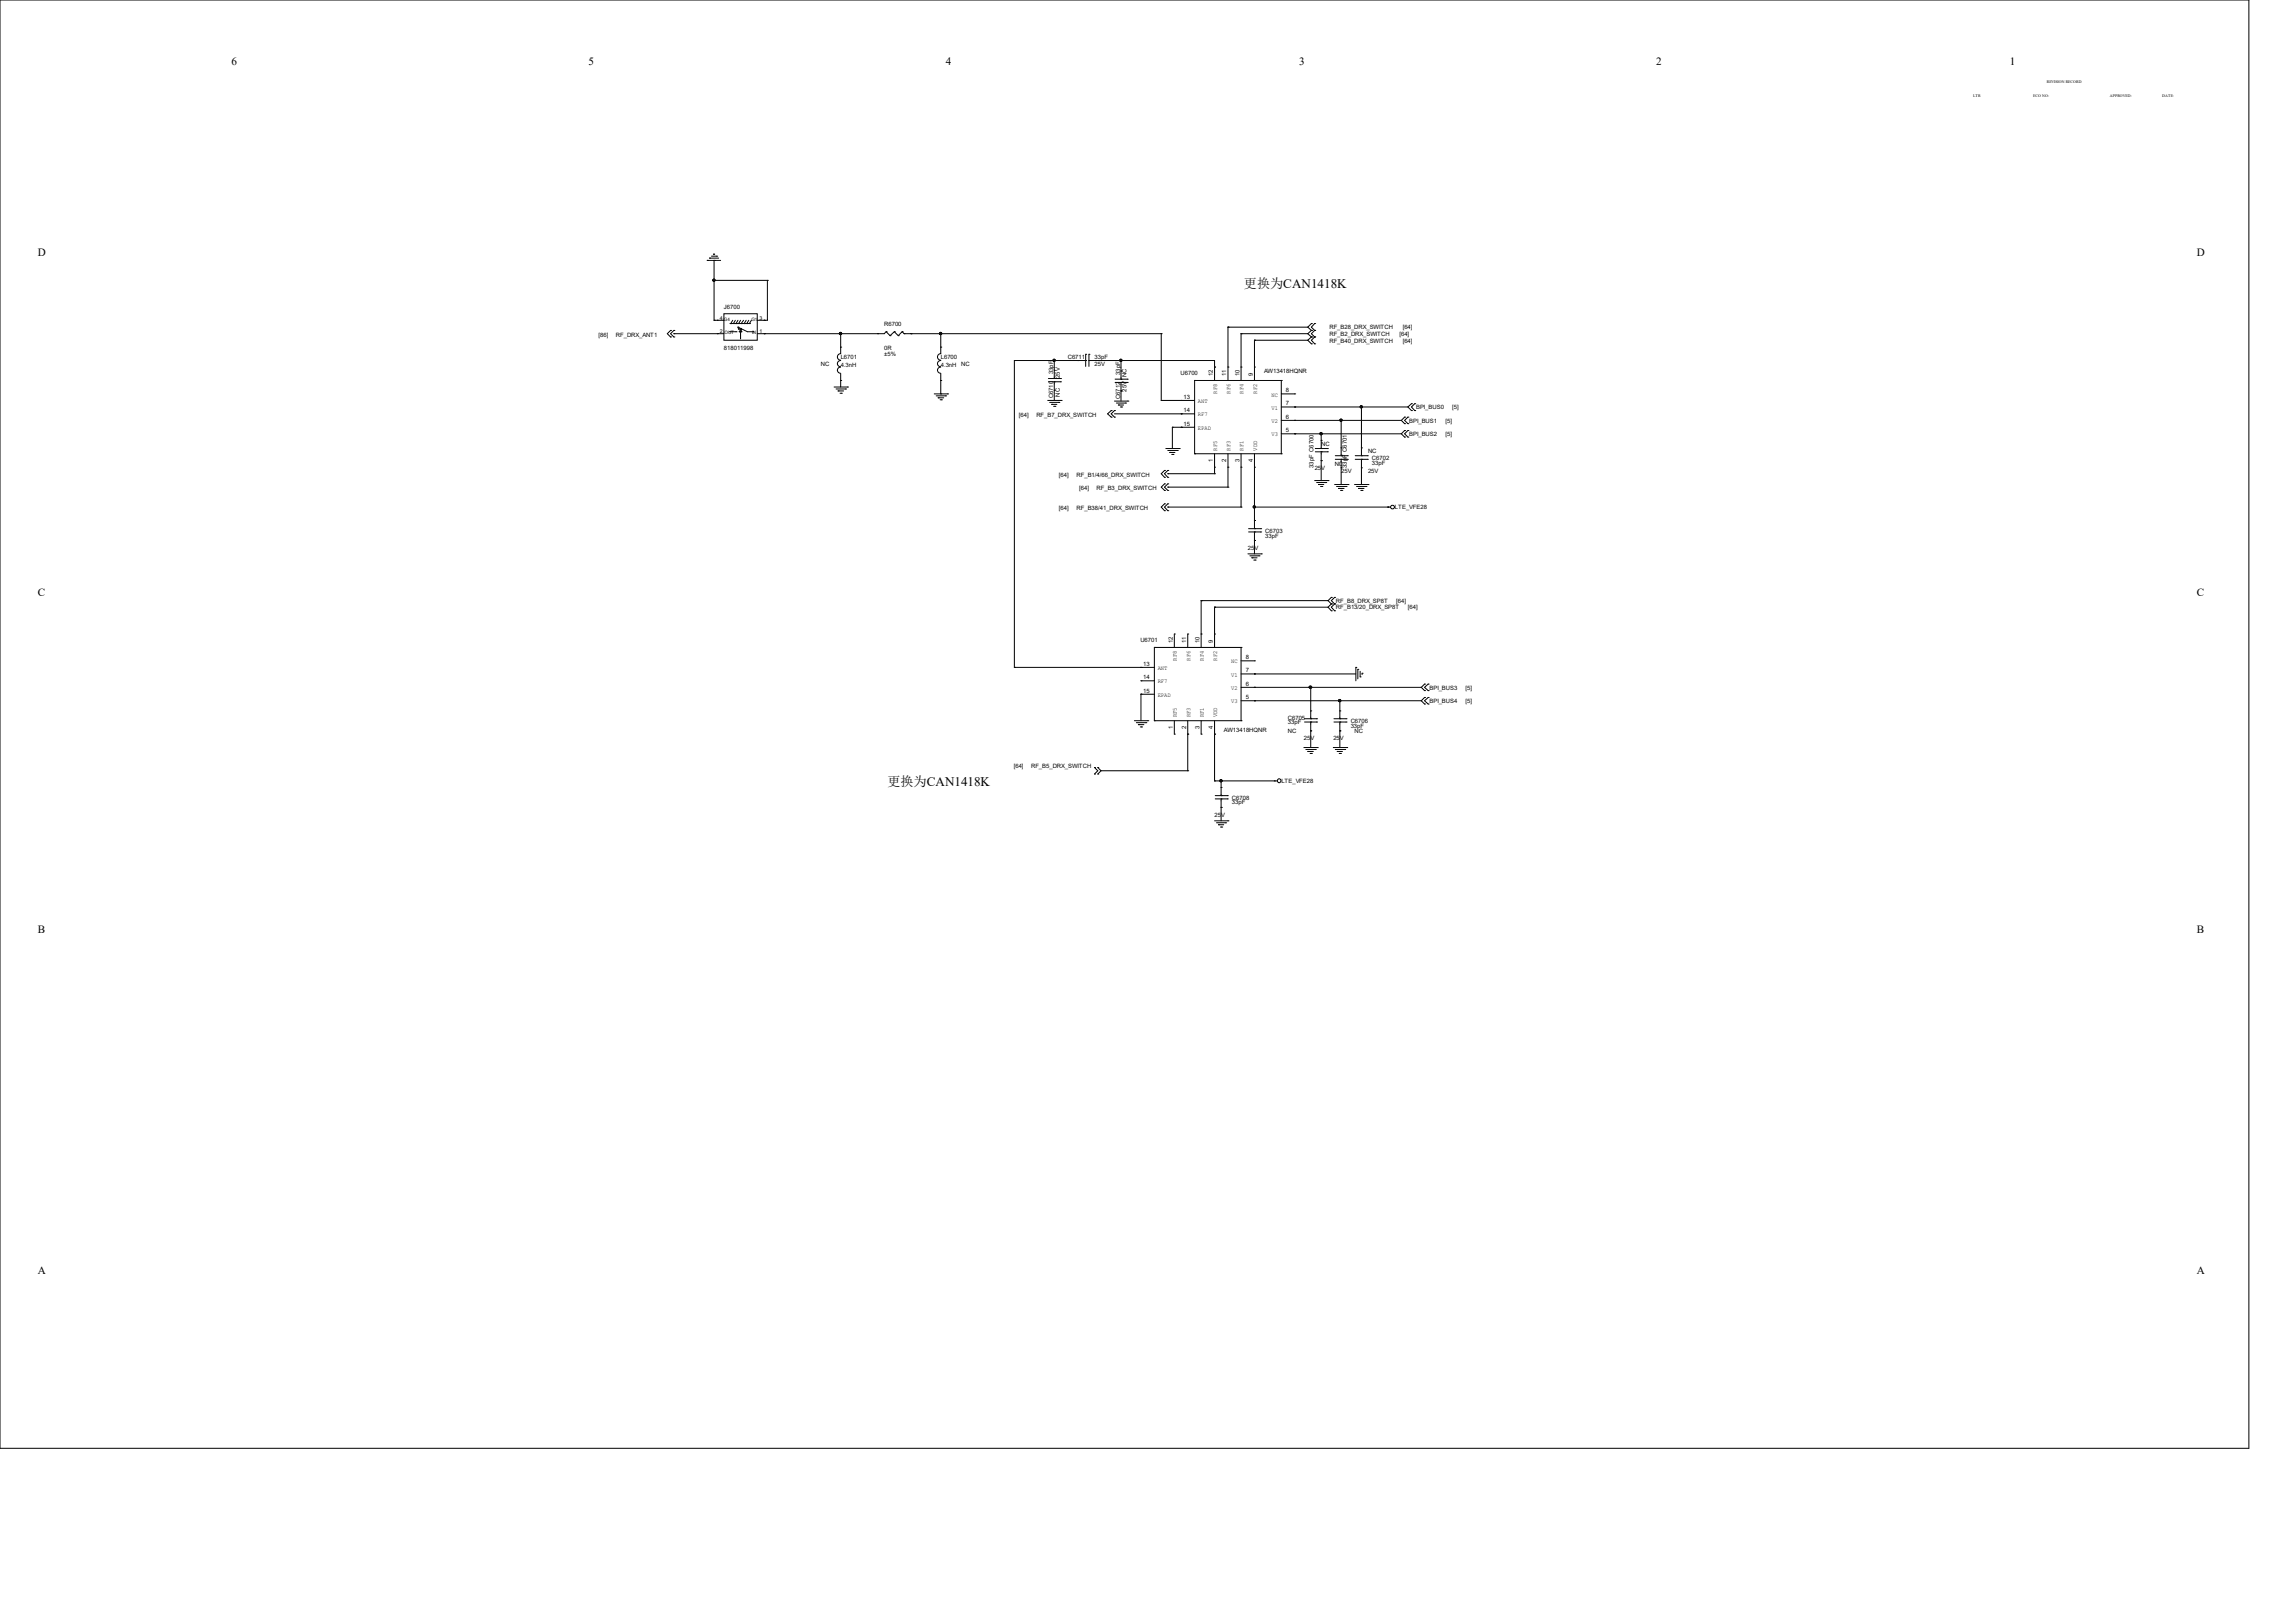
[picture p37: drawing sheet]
<svg xmlns="http://www.w3.org/2000/svg" width="297mm" height="210mm" viewBox="0 0 297 210" stroke-linecap="round" stroke-linejoin="round" font-family="sans-serif">
<defs><g id="words">
<g font-size="1.7">
<text x="161" y="37.2">更换为CAN1418K</text>
<text x="114.9" y="101.7">更换为CAN1418K</text>
</g>
<g font-size="1.4">
<text x="30" y="8.5">6</text>
<text x="76.2" y="8.5">5</text>
<text x="122.4" y="8.5">4</text>
<text x="168.1" y="8.5">3</text>
<text x="214.3" y="8.5">2</text>
<text x="260.1" y="8.5">1</text>
<text x="4.9" y="33.1">D</text>
<text x="284.3" y="33.1">D</text>
<text x="4.9" y="77.1">C</text>
<text x="284.3" y="77.1">C</text>
<text x="4.9" y="120.7">B</text>
<text x="284.3" y="120.7">B</text>
<text x="4.9" y="164.8">A</text>
<text x="284.3" y="164.8">A</text>
</g>
<g font-size=".8">
<text x="93.7" y="40">J6700</text>
<text x="77.5" y="43.6">[86]</text>
<text x="79.7" y="43.6">RF_DRX_ANT1</text>
<text x="93.7" y="45.3">818011998</text>
<text x="106.2" y="47.4">NC</text>
<text x="108.8" y="46.5">L6701</text>
<text x="108.8" y="47.5">4.3nH</text>
<text x="114.4" y="42.2">R6700</text>
<text x="114.4" y="45.3">0R</text>
<text x="114.4" y="46.1">±5%</text>
<text x="121.8" y="46.5">L6700</text>
<text x="121.8" y="47.5">4.3nH</text>
<text x="124.4" y="47.4">NC</text>
<text x="138.2" y="46.5">C6711</text>
<text x="141.7" y="46.5">33pF</text>
<text x="141.7" y="47.4">25V</text>
<text x="172.1" y="42.6">RF_B28_DRX_SWITCH</text>
<text x="172.1" y="43.5">RF_B2_DRX_SWITCH</text>
<text x="172.1" y="44.3">RF_B40_DRX_SWITCH</text>
<text x="181.1" y="43.5">[64]</text>
<text x="181.5" y="42.6">[64]</text>
<text x="181.5" y="44.3">[64]</text>
<text x="131.9" y="53.9">[64]</text>
<text x="134.1" y="53.9">RF_B7_DRX_SWITCH</text>
<text x="136.3" y="51.6" transform="rotate(-90 136.3 51.6)">C6710</text>
<text x="136.3" y="48.4" transform="rotate(-90 136.3 48.4)">33pF</text>
<text x="137.2" y="51.3" transform="rotate(-90 137.2 51.3)">NC</text>
<text x="137.2" y="48.9" transform="rotate(-90 137.2 48.9)">25V</text>
<text x="144.9" y="51.6" transform="rotate(-90 144.9 51.6)">C6712</text>
<text x="144.9" y="48.5" transform="rotate(-90 144.9 48.5)">33pF</text>
<text x="145.8" y="50.7" transform="rotate(-90 145.8 50.7)">25V NC</text>
<text x="152.8" y="48.6">U6700</text>
<text x="153.2" y="51.6">13</text>
<text x="153.2" y="53.3">14</text>
<text x="155" y="52.2">ANT</text>
<text x="155" y="53.9">RF7</text>
<text x="157" y="48.6" transform="rotate(-90 157 48.6)">12</text>
<text x="157.5" y="50.9" transform="rotate(-90 157.5 50.9)">RF8</text>
<text x="158.7" y="48.6" transform="rotate(-90 158.7 48.6)">11</text>
<text x="159.3" y="50.9" transform="rotate(-90 159.3 50.9)">RF6</text>
<text x="160.4" y="48.6" transform="rotate(-90 160.4 48.6)">10</text>
<text x="161" y="50.9" transform="rotate(-90 161 50.9)">RF4</text>
<text x="162.1" y="48.6" transform="rotate(-90 162.1 48.6)">9</text>
<text x="162.7" y="50.9" transform="rotate(-90 162.7 50.9)">RF2</text>
<text x="163.6" y="48.3">AW13418HQNR</text>
<text x="164.6" y="53">V1</text>
<text x="164.6" y="51.3">NC</text>
<text x="166.4" y="52.5">7</text>
<text x="166.4" y="50.8">8</text>
<text x="183.3" y="53">BPI_BUS0</text>
<text x="187.9" y="53">[5]</text>
<text x="153.2" y="55.1">15</text>
<text x="155" y="55.6">EPAD</text>
<text x="157" y="59.7" transform="rotate(-90 157 59.7)">1</text>
<text x="157.5" y="58.3" transform="rotate(-90 157.5 58.3)">RF5</text>
<text x="158.7" y="59.7" transform="rotate(-90 158.7 59.7)">2</text>
<text x="159.3" y="58.3" transform="rotate(-90 159.3 58.3)">RF3</text>
<text x="160.4" y="59.7" transform="rotate(-90 160.4 59.7)">3</text>
<text x="161" y="58.3" transform="rotate(-90 161 58.3)">RF1</text>
<text x="162.1" y="59.7" transform="rotate(-90 162.1 59.7)">4</text>
<text x="162.7" y="58.3" transform="rotate(-90 162.7 58.3)">VDD</text>
<text x="164.6" y="56.5">V3</text>
<text x="164.6" y="54.7">V2</text>
<text x="166.4" y="55.9">5</text>
<text x="166.4" y="54.2">6</text>
<text x="171" y="57.7">NC</text>
<text x="177" y="58.6">NC</text>
<text x="177.6" y="59.5">C6702</text>
<text x="182.4" y="54.7">BPI_BUS1</text>
<text x="182.4" y="56.4">BPI_BUS2</text>
<text x="187.1" y="54.7">[5]</text>
<text x="187.1" y="56.4">[5]</text>
<text x="137" y="66">[64]</text>
<text x="137" y="61.7">[64]</text>
<text x="139.3" y="66">RF_B38/41_DRX_SWITCH</text>
<text x="139.3" y="61.7">RF_B1/4/66_DRX_SWITCH</text>
<text x="139.7" y="63.4">[64]</text>
<text x="141.9" y="63.4">RF_B3_DRX_SWITCH</text>
<text x="170" y="60.5" transform="rotate(-90 170 60.5)">33pF C6700</text>
<text x="170.1" y="60.8">25V</text>
<text x="172.7" y="60.3">NC</text>
<text x="173.6" y="61.2">25V</text>
<text x="174.3" y="60.5" transform="rotate(-90 174.3 60.5)">33pF C6701</text>
<text x="177" y="61.2">25V</text>
<text x="177.6" y="60.2">33pF</text>
<text x="180.5" y="65.8">LTE_VFE28</text>
<text x="161.5" y="71.2">25V</text>
<text x="163.8" y="69">C6703</text>
<text x="163.8" y="69.6">33pF</text>
<text x="147.6" y="83.1">U6701</text>
<text x="151.8" y="83.2" transform="rotate(-90 151.8 83.2)">12</text>
<text x="153.5" y="83.2" transform="rotate(-90 153.5 83.2)">11</text>
<text x="155.2" y="83.2" transform="rotate(-90 155.2 83.2)">10</text>
<text x="157" y="83.2" transform="rotate(-90 157 83.2)">9</text>
<text x="172.9" y="78">RF_B8_DRX_SP8T</text>
<text x="172.9" y="78.9">RF_B13/20_DRX_SP8T</text>
<text x="180.7" y="78">[64]</text>
<text x="182.2" y="78.9">[64]</text>
<text x="148" y="86.1">13</text>
<text x="148" y="87.9">14</text>
<text x="148" y="89.6">15</text>
<text x="149.8" y="86.7">ANT</text>
<text x="149.8" y="88.4">RF7</text>
<text x="152.3" y="85.5" transform="rotate(-90 152.3 85.5)">RF8</text>
<text x="154" y="85.5" transform="rotate(-90 154 85.5)">RF6</text>
<text x="155.8" y="85.5" transform="rotate(-90 155.8 85.5)">RF4</text>
<text x="157.5" y="85.5" transform="rotate(-90 157.5 85.5)">RF2</text>
<text x="159.3" y="89.3">V2</text>
<text x="159.3" y="87.5">V1</text>
<text x="159.3" y="85.9">NC</text>
<text x="161.2" y="88.7">6</text>
<text x="161.2" y="87">7</text>
<text x="161.2" y="85.3">8</text>
<text x="185" y="89.2">BPI_BUS3</text>
<text x="189.7" y="89.2">[5]</text>
<text x="149.8" y="90.2">EPAD</text>
<text x="151.8" y="94.3" transform="rotate(-90 151.8 94.3)">1</text>
<text x="152.3" y="92.8" transform="rotate(-90 152.3 92.8)">RF5</text>
<text x="153.5" y="94.3" transform="rotate(-90 153.5 94.3)">2</text>
<text x="154" y="92.8" transform="rotate(-90 154 92.8)">RF3</text>
<text x="155.2" y="94.3" transform="rotate(-90 155.2 94.3)">3</text>
<text x="155.8" y="92.8" transform="rotate(-90 155.8 92.8)">RF1</text>
<text x="157" y="94.3" transform="rotate(-90 157 94.3)">4</text>
<text x="157.5" y="92.8" transform="rotate(-90 157.5 92.8)">VDD</text>
<text x="158.4" y="94.7">AW13418HQNR</text>
<text x="159.3" y="91">V3</text>
<text x="161.2" y="90.5">5</text>
<text x="166.7" y="93.1">C6705</text>
<text x="166.7" y="93.7">33pF</text>
<text x="166.7" y="94.9">NC</text>
<text x="168.7" y="95.8">25V</text>
<text x="172.6" y="95.8">25V</text>
<text x="174.8" y="93.6">C6706</text>
<text x="174.8" y="94.1">33pF</text>
<text x="175.3" y="94.9">NC</text>
<text x="185" y="91">BPI_BUS4</text>
<text x="189.7" y="91">[5]</text>
<text x="131.2" y="99.4">[64]</text>
<text x="133.4" y="99.4">RF_B5_DRX_SWITCH</text>
<text x="165.8" y="101.3">LTE_VFE28</text>
<text x="157.2" y="105.7">25V</text>
<text x="159.4" y="103.5">C6708</text>
<text x="159.4" y="104.1">33pF</text>
</g>
<g font-size=".7">
<text x="93.2" y="41.4">4</text>
<text x="98.3" y="41.4">3</text>
<text x="93.2" y="43.1">2</text>
<text x="98.3" y="43.1">1</text>
</g>
<g font-size=".6">
<text x="93.7" y="41.5">G4</text>
<text x="97.2" y="41.5">G1</text>
<text x="93.8" y="43.2">OUT</text>
<text x="97.3" y="43.2">IN</text>
</g>
<g font-size=".5">
<text x="264.9" y="10.8">REVISION RECORD</text>
<text x="255.4" y="12.5">LTR</text>
<text x="263.1" y="12.5">ECO NO:</text>
<text x="273" y="12.5">APPROVED:</text>
<text x="279.8" y="12.5">DATE:</text>
</g>
</g></defs>
<g fill="none" stroke="#000" stroke-width=".13">
<path d="M0 0h291v187.4h-291zM91.5 33.7h.1M91.5 33.7h1.8M91.8 33.4h.1M91.8 33.4h1.2M92.1 33.1h.7M92.3 32.9h.1M92.3 32.9h.2M92.4 36.3h.1M92.4 33.7h.1M92.4 36.3h6.9M92.4 33.7v7.7"/>
<path d="M92.8 33.1h.1M99.3 36.3h.1M99.3 36.3v5.1h-1.3M86.8 42.8h.1M86.8 43.6h.1M86.8 42.8l-.4 .4 .4 .4M87.2 42.8h.1M87.2 43.6h.1M87.2 43.2h.1M87.2 42.8l-.4 .4 .4 .4M87.2 43.2h6.5M92.4 41.4h.1"/>
<path d="M92.4 41.4h1.3M92.8 41.4h.1M92.8 43.2h.1M93.7 40.6h4.3v3.4h-4.3zM94.4 42.9h.8M94.5 41.9h.1M94.5 41.9h2.6M94.6 41.9h.1M94.8 41.4l-.2 .5M94.9 41.9h.1M95.2 41.4l-.3 .5M95.2 42.9h.1"/>
<path d="M95.2 41.9h.1M95.5 42.3h.1M95.5 42.3l1.2 .6h.9M95.5 42.3l.1 .3M95.5 41.4l-.3 .5M95.6 42.6h.1M95.6 41.9h.1M95.7 42.9h.1M95.8 42.5h.1M95.8 42.9h.1M95.8 42.7h.1M95.8 42.7l.2 .2h-.3"/>
<path d="M95.8 41.4l-.2 .5M95.8 42.5l-.2 .1M95.8 42.9v1M95.8 42.7l-.1 .2M95.9 41.9h.1M96.2 41.4l-.3 .5M96.3 41.9h.1M96.6 41.4l-.3 .5M96.6 41.9h.1M96.9 41.4l-.3 .5M97 41.9h.1M97.2 41.4l-.2 .5"/>
<path d="M98.9 41.4h.1M98.9 43.2h.1M107.9 50.1h1.8M108.2 50.3h1.2M108.5 50.6h.1M108.5 50.6h.7M108.7 50.9h.2M108.8 43.2v2.6a.42 .42 0 0 0-.4 .4 .42 .42 0 0 0 .4 .4M108.8 49.2h.1M108.8 44.9h.1M108.8 43.2h.1M108.8 48.3v1.8"/>
<path d="M108.8 47.5a.4 .4 0 0 0-.4 .4 .4 .4 0 0 0 .4 .4M108.8 46.7a.4 .4 0 0 0-.4 .4 .4 .4 0 0 0 .4 .4M108.9 50.9h.1M109.4 50.3h.1M109.7 50.1h.1M113.6 43.2h.1M114.7 42.9h.1M114.7 42.9l-.3 .3h-16.4M114.7 42.9l.5 .5M115.2 43.4h.1M115.7 42.9h.1M115.7 42.9l-.5 .5"/>
<path d="M115.7 42.9l.5 .5M116.2 43.4h.1M116.8 42.9h.1M116.8 42.9l-.6 .5M116.8 42.9l.2 .3M117 43.2h.1M117 43.2h33.3M117.9 43.2h.1M120.9 51h1.7M121.2 51.2h1.2M121.4 51.5h.1M121.4 51.5h.7"/>
<path d="M121.7 51.7h.1M121.8 47.5a.4 .4 0 0 0-.5 .4 .4 .4 0 0 0 .5 .4M121.8 46.7a.4 .4 0 0 0-.5 .4 .4 .4 0 0 0 .5 .4M121.8 43.2v2.6a.42 .42 0 0 0-.5 .4 .42 .42 0 0 0 .5 .4M121.8 49.2h.1M121.8 44.9h.1M121.8 51h.1M121.8 43.2h.1M121.8 48.3v2.7M121.8 51.7h.1M122.4 51.2h.1M122.6 51h.1"/>
<path d="M131.3 46.7h.1M131.3 46.7h9.2M131.3 46.7v39.7M135.6 51.8h1.7M135.7 49.4h1.5M135.7 49h1.5M135.8 52.1h1.2M136.1 52.3h.1M136.1 52.3h.7M136.4 52.6h.1M136.4 49h.1M136.4 49.4h.1"/>
<path d="M136.4 50.5h.1M136.4 47.9h.1M136.4 51.8h.1M136.4 46.7h.1M136.4 46.7v2.3M136.4 49.4v2.4M136.5 52.6h.1M137 52.1h.1M137.2 49.4h.1M137.2 49h.1M137.3 51.8h.1M139.5 46.7h.1"/>
<path d="M140.5 46.7h.1M140.5 45.8h.1M140.5 45.8v1.6M140.9 45.8h.1M140.9 46.7h.1M140.9 46.7h16.3v2.5M140.9 45.8v1.6M142.1 46.7h.1M143.8 53.1h.1M143.8 54h.1M143.8 53.1l-.5 .5 .5 .4M144.2 53.1h.1"/>
<path d="M144.2 54h.1M144.2 51.9h1.8M144.2 53.1l-.4 .5 .4 .4M144.2 53.6h10.4M144.3 49.5h1.6M144.3 49.1h1.6M144.5 52.2h1.2M144.7 52.4h.1M144.7 52.4h.7M145 52.7h.2M145.1 49.1h.1M145.1 49.5h.1"/>
<path d="M145.1 50.6h.1M145.1 48h.1M145.1 46.7h.1M145.1 46.7v2.4M145.1 49.5v2.4M145.2 52.7h.1M145.7 52.2h.1M145.9 49.5h.1M145.9 49.1h.1M146 51.9h.1M150.3 43.2h.1M150.3 51.8h.1"/>
<path d="M150.3 51.8h4.3M150.3 43.2v8.6M150.9 58h1.7M151.1 58.3h1.3M151.4 58.5h.1M151.4 58.5h.7M151.6 58.8h.2M151.7 55.3h.1M151.7 55.3h2.9M151.7 55.3v2.7M151.8 58.8h.1M152.4 58.3h.1"/>
<path d="M152.6 58h.1M152.9 51.8h.1M152.9 53.6h.1M152.9 55.3h.1M154.6 58.7h.1M154.6 49.2h.1M154.6 58.7h11.2M154.6 49.2v9.5M154.6 49.2h11.2M157.2 47.5h.1M157.2 58.7v2.6M158.9 47.5h.1"/>
<path d="M158.9 42.3h.1M158.9 42.3v6.9M158.9 58.7v4.3M158.9 42.3h10.3M160.6 47.5h.1M160.6 43.2h.1M160.6 43.2v6M160.6 58.7v6.9M160.6 43.2h8.6M162.3 47.5h.1M162.3 44h.1M162.3 44v5.2"/>
<path d="M162.3 58.7v9.7M162.3 44h6.9M165.8 49.2h.1M165.8 58.7h.1M165.8 51h1.8M165.8 52.7h16.4M165.8 49.2v9.5M165.8 56.1h15.6M165.8 54.4h15.6M167.6 56.1h.1M167.6 54.4h.1M167.6 52.7h.1"/>
<path d="M167.6 51h.1M169.2 42.3l.5 .5M169.2 43.2l.5 .4M169.2 44l.5 .5M169.7 41.9h.1M169.7 42.8h.1M169.7 43.6h.1M169.7 44.5h.1M169.7 41.9l-.5 .4M169.7 42.8l-.5 .4M169.7 43.6l-.5 .4M170.1 42.8h.1"/>
<path d="M170.1 41.9h.1M170.1 43.6h.1M170.1 44.5h.1M170.1 41.9l-.4 .4 .4 .5M170.1 42.8l-.4 .4 .4 .4M170.1 43.6l-.4 .4 .4 .5M170.2 58h1.6M170.2 58.5h1.6M171 58h.1M171 58.5h.1M171 59.6h.1M171 57h.1"/>
<path d="M171 56.1h.1M171 56.1v1.9M171 58.5v3.7M171.8 58.5h.1M171.8 58h.1M172.8 59.4h1.6M172.8 59h1.6M173.6 59h.1M173.6 59.4h.1M173.6 58h.1M173.6 54.4h.1M173.6 54.4v4.6"/>
<path d="M173.6 59.4v3.3M174.4 59.4h.1M174.4 59h.1M175.4 59.4h1.6M175.4 59h1.6M176.2 59h.1M176.2 59.4h.1M176.2 58h.1M176.2 52.7h.1M176.2 52.7v6.3M176.2 59.4v3.3M177 59.4h.1"/>
<path d="M177 59h.1M181.4 54.4l.4 .4M181.4 56.1l.4 .5M181.8 54h.1M181.8 54.8h.1M181.8 55.7h.1M181.8 56.6h.1M181.8 54l-.4 .4M181.8 55.7l-.4 .4M182.2 54.8h.1M182.2 54h.1M182.2 56.6h.1"/>
<path d="M182.2 55.7h.1M182.2 54l-.4 .4 .4 .4M182.2 52.7l.5 .4M182.2 55.7l-.4 .4 .4 .5M182.7 52.2h.1M182.7 53.1h.1M182.7 52.2l-.5 .5M183.1 53.1h.1M183.1 52.2h.1M183.1 52.2l-.4 .5 .4 .4M150.7 65.2h.1M150.7 66.1h.1"/>
<path d="M150.7 60.9h.1M150.7 61.8h.1M150.7 62.6h.1M150.7 63.5h.1M150.7 60.9l-.4 .4 .4 .5M150.7 65.2l-.4 .4 .4 .5M150.7 62.6l-.4 .4 .4 .5M151.1 65.2h.1M151.1 66.1h.1M151.1 60.9h.1M151.1 61.8h.1M151.1 62.6h.1"/>
<path d="M151.1 63.5h.1M151.1 65.6h.1M151.1 61.3h.1M151.1 63h.1M151.1 65.6h9.5M151.1 62.6l-.4 .4 .4 .5M151.1 65.2l-.4 .4 .4 .5M151.1 60.9l-.4 .4 .4 .5M151.1 61.3h6.1M151.1 63h7.8M155.4 77.7h.1M155.4 77.7v6.1"/>
<path d="M155.4 77.7h16.5M157.2 60.5h.1M157.2 78.6h.1M157.2 61.3h.1M157.2 78.6v5.2M157.2 78.6h14.7M158.9 60.5h.1M158.9 63h.1M160.6 60.5h.1M160.6 65.6h.1M161.5 71.7h1.7M161.6 68.8h1.6"/>
<path d="M161.6 68.4h1.6M161.8 71.9h1.1M162 72.2h.1M162 72.2h.7M162.3 72.5h.1M162.3 60.5h.1M162.3 68.4h.1M162.3 68.8h.1M162.3 69.9h.1M162.3 67.4h.1M162.3 65.6h.1M162.3 65.6h17.7"/>
<path d="M162.3 68.8v2.9M162.4 72.5h.1M162.9 71.9h.1M163.2 68.8h.1M163.2 68.4h.1M163.2 71.7h.1M170.1 62.2h1.8M170.4 62.4h1.2M170.6 62.7h.1M170.6 62.7h.7M170.9 62.9h.2M171.1 62.9h.1"/>
<path d="M171.6 62.4h.1M171.9 62.2h.1M171.9 77.7l.4 .4M171.9 78.6l.4 .4M172.3 77.3h.1M172.3 78.1h.1M172.3 79h.1M172.3 77.3l-.4 .4M172.3 78.1l-.4 .5M172.7 78.1h.1M172.7 77.3h.1M172.7 79h.1"/>
<path d="M172.7 62.7h1.8M172.7 77.3l-.4 .4 .4 .4M172.7 78.1l-.4 .5 .4 .4M173 62.9h1.2M173.2 63.2h.1M173.2 63.2h.7M173.5 63.5h.2M173.6 60.5h.1M173.6 62.7h.1M173.7 63.5h.1M174.2 62.9h.1M174.5 62.7h.1"/>
<path d="M175.3 62.7h1.7M175.6 62.9h1.2M175.8 63.2h.1M175.8 63.2h.7M176.1 63.5h.2M176.2 60.5h.1M176.2 62.7h.1M176.3 63.5h.1M176.8 62.9h.1M177 62.7h.1M179.6 65.6h.1M131.3 86.4h.1"/>
<path d="M131.3 86.4h18.1M141.6 99.3h.1M141.6 99.3l.5 .4-.5 .5M142.1 99.3h.1M142.1 99.3l.4 .4M142.5 99.7l-.4 .5M142.5 99.7h11.2M146.8 93.3h1.7M147.1 93.5h1.2M147.3 93.8h.1M147.3 93.8h.7M147.6 94.1h.1"/>
<path d="M147.7 86.4h.1M147.7 88.1h.1M147.7 89.8h.1M147.7 88.1h1.7M147.7 89.8h1.7M147.7 89.8v3.5M147.7 94.1h.1M148.3 93.5h.1M148.5 93.3h.1M149.4 93.3h.1M149.4 83.8h.1M149.4 93.3h11.2"/>
<path d="M149.4 83.8v9.5M149.4 83.8h11.2M152 95h.1M152 82h.1M152 82v1.8M152 93.3v1.7M153.7 95h.1M153.7 82h.1M153.7 99.7h.1M153.7 82v1.8M153.7 93.3v6.4M155.4 95h.1"/>
<path d="M155.4 82h.1M155.4 93.3v1.7M157.2 95h.1M157.2 82h.1M157.2 93.3v7.7M160.6 83.8h.1M160.6 93.3h.1M160.6 83.8v9.5M160.6 90.7h23.3M160.6 88.9h23.3M160.6 87.2h14.9M160.6 85.5h1.7"/>
<path d="M162.3 90.7h.1M162.3 88.9h.1M162.3 87.2h.1M162.3 85.5h.1M168.7 96.7h1.8M168.8 93.4h1.6M168.8 93h1.6M169 97h1.2M169.2 97.2h.1M169.2 97.2h.8M169.5 97.5h.2M169.6 93h.1"/>
<path d="M169.6 93.4h.1M169.6 94.6h.1M169.6 92h.1M169.6 88.9h.1M169.6 88.9v4.1M169.6 93.4v3.3M169.7 97.5h.1M170.2 97h.1M170.4 93.4h.1M170.4 93h.1M170.5 96.7h.1M172.6 96.7h1.7"/>
<path d="M172.6 93.4h1.6M172.6 93h1.6M172.8 97h1.2M173.1 97.2h.1M173.1 97.2h.6M173.3 97.5h.2M173.4 93h.1M173.4 93.4h.1M173.4 94.6h.1M173.4 92h.1M173.4 90.7h.1M173.4 90.7v2.3"/>
<path d="M173.4 93.4v3.3M173.5 97.5h.1M174 97h.1M174.2 93.4h.1M174.2 93h.1M174.3 96.7h.1M175.5 86.4h.1M175.5 86.4v1.7M175.7 86.6h.1M175.7 86.6v1.2M176 87.6h.1M176 86.9v.7"/>
<path d="M176.3 87.1h.1M176.3 87.1v.2M183.9 88.9l.5 .5M183.9 90.7l.5 .4M184.4 88.5h.1M184.4 89.4h.1M184.4 90.3h.1M184.4 91.1h.1M184.4 88.5l-.5 .4M184.4 90.3l-.5 .4M184.8 89.4h.1M184.8 88.5h.1"/>
<path d="M184.8 91.1h.1M184.8 90.3h.1M184.8 88.5l-.4 .4 .4 .5M184.8 90.3l-.4 .4 .4 .4M141.6 100.2h.1M142.1 100.2h.1M157.2 101h.1M157.2 101h8.1M157.2 106.2h1.7M157.3 103.4h1.5M157.3 103h1.5M157.4 106.5h1.2"/>
<path d="M157.7 106.7h.1M157.7 106.7h.7M157.9 107h.2M158 103h.1M158 103.4h.1M158 104.5h.1M158 101.9h.1M158 101h.1M158 101v2M158 103.4v2.8M158.1 107h.1M158.6 106.5h.1"/>
<path d="M158.8 103.4h.1M158.8 103h.1M158.9 106.2h.1M164.9 101h.1"/>
<circle cx="180.2" cy="65.6" r=".24"/>
<circle cx="165.5" cy="101" r=".24"/>
</g>
<g fill="#000" stroke="#000" stroke-width=".13">
<path d="M169.5 88.8h.2v.2h-.2z" fill-rule="evenodd"/>
<path d="M169.5 88.8h.2v.2h-.2z" fill-rule="evenodd"/>
<circle cx="92.4" cy="36.3" r=".15"/>
<circle cx="108.8" cy="43.2" r=".15"/>
<circle cx="121.7" cy="43.2" r=".15"/>
<circle cx="136.4" cy="46.6" r=".15"/>
<circle cx="145.1" cy="46.6" r=".15"/>
<circle cx="171" cy="56.1" r=".15"/>
<circle cx="173.5" cy="54.4" r=".15"/>
<circle cx="176.2" cy="52.6" r=".15"/>
<circle cx="162.3" cy="65.6" r=".15"/>
<circle cx="173.4" cy="90.7" r=".15"/>
<circle cx="158" cy="101" r=".15"/>
</g>
<use href="#words"/>
</svg>
